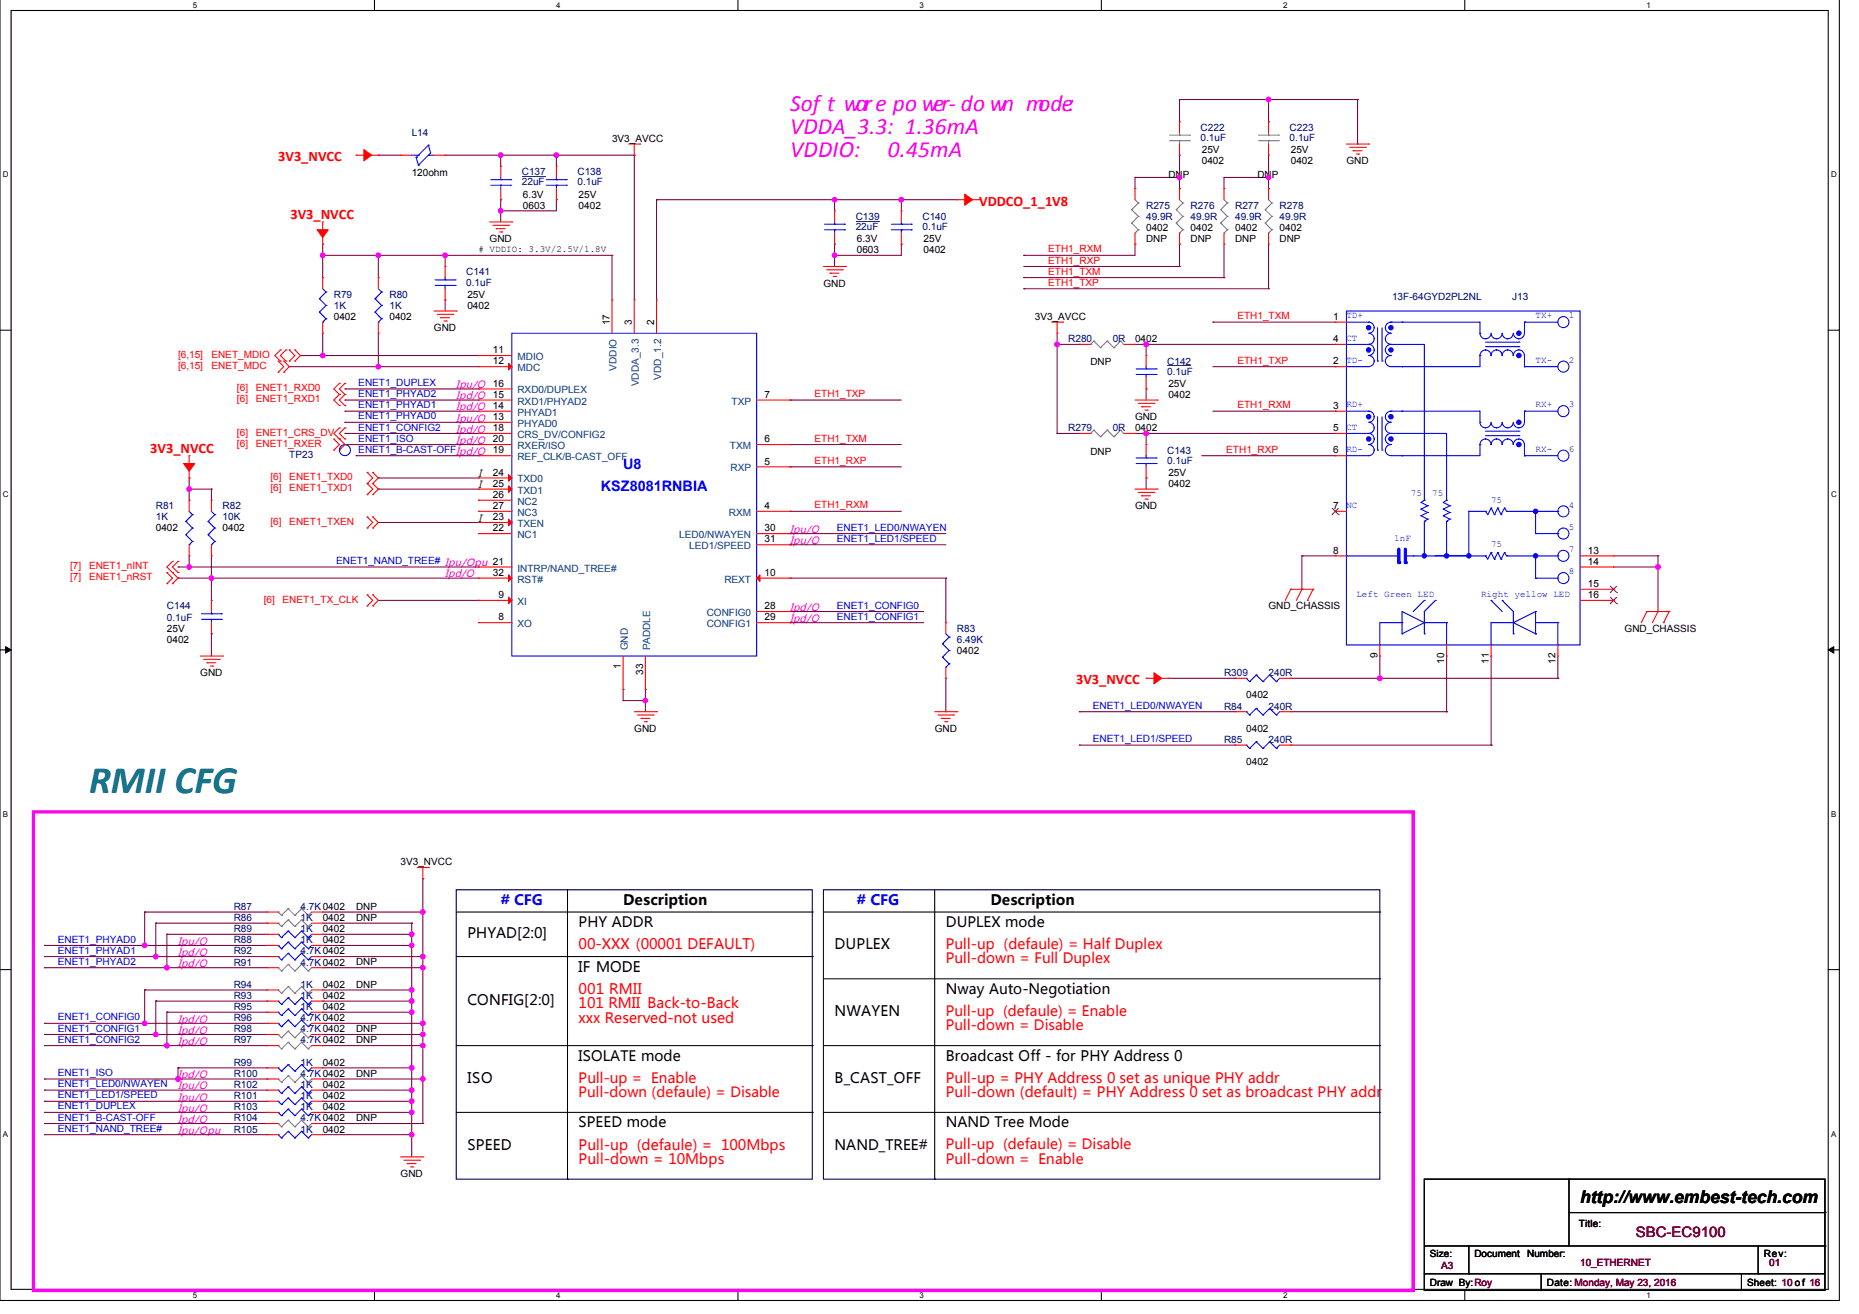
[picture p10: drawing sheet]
<svg xmlns="http://www.w3.org/2000/svg" width="297mm" height="210mm" viewBox="0 0 297 210" stroke-linecap="round" stroke-linejoin="round" font-family="sans-serif">
<defs><g id="words">
<text font-size="6.2" fill="#008080" x="14.2" y="126.7">RMII CFG</text>
<g font-size="3.7" fill="#f0f">
<text x="126.2" y="17.7">Soft ware po wer- do wn mode:</text>
<text x="126.2" y="21.4">VDDA_3.3: 1.36mA</text>
<text x="126.2" y="25.1">VDDIO:</text>
<text x="141.9" y="25.1">0.45mA</text>
</g>
<text font-size="2.8" x="252.5" y="192.1">http://www.embest-tech.com</text>
<g font-size="2.3" fill="#f00">
<text x="44.4" y="25.7">3V3_NVCC</text>
<text x="46.4" y="35">3V3_NVCC</text>
<text x="156.5" y="32.9">VDDCO_1_1V8</text>
<text x="24" y="72.3">3V3_NVCC</text>
<text x="171.9" y="109.3">3V3_NVCC</text>
<text x="92.5" y="151.6">00-XXX (00001 DEFAULT)</text>
<text x="151.1" y="151.6">Pull-up (defaule) = Half Duplex</text>
<text x="151.1" y="153.9">Pull-down = Full Duplex</text>
<text x="92.5" y="158.8">001 RMII</text>
<text x="92.5" y="161.1">101 RMII Back-to-Back</text>
<text x="92.5" y="163.4">xxx Reserved-not used</text>
<text x="151.1" y="162.3">Pull-up (defaule) = Enable</text>
<text x="151.1" y="164.5">Pull-down = Disable</text>
<text x="92.5" y="173">Pull-up = Enable</text>
<text x="151.1" y="173">Pull-up = PHY Address 0 set as unique PHY addr</text>
<text x="92.5" y="175.2">Pull-down (defaule) = Disable</text>
<text x="151.1" y="175.2">Pull-down (default) = PHY Address 0 set as broadcast PHY addr</text>
<text x="92.5" y="183.6">Pull-up (defaule) = 100Mbps</text>
<text x="92.5" y="185.9">Pull-down = 10Mbps</text>
<text x="151.1" y="183.6">Pull-up (defaule) = Disable</text>
<text x="151.1" y="185.9">Pull-down = Enable</text>
</g>
<g font-size="2.3" fill="#00f">
<text x="99.6" y="74.9">U8</text>
<text x="96" y="78.5">KSZ8081RNBIA</text>
<text x="80" y="144.6"># CFG</text>
<text x="136.9" y="144.6"># CFG</text>
</g>
<g font-size="2.3">
<text x="74.7" y="149.9">PHYAD[2:0]</text>
<text x="92.5" y="148.1">PHY ADDR</text>
<text x="99.6" y="144.6">Description</text>
<text x="151.1" y="148.1">DUPLEX mode</text>
<text x="158.2" y="144.6">Description</text>
<text x="92.5" y="155.2">IF MODE</text>
<text x="133.3" y="151.6">DUPLEX</text>
<text x="74.7" y="160.5">CONFIG[2:0]</text>
<text x="151.1" y="158.7">Nway Auto-Negotiation</text>
<text x="133.3" y="162.3">NWAYEN</text>
<text x="74.7" y="173">ISO</text>
<text x="92.5" y="169.4">ISOLATE mode</text>
<text x="133.3" y="173">B_CAST_OFF</text>
<text x="151.1" y="169.4">Broadcast Off - for PHY Address 0</text>
<text x="74.7" y="183.6">SPEED</text>
<text x="92.5" y="180.1">SPEED mode</text>
<text x="133.3" y="183.6">NAND_TREE#</text>
<text x="151.1" y="180.1">NAND Tree Mode</text>
</g>
<text font-size="2.3" fill="#800000" x="261.4" y="197.6">SBC-EC9100</text>
<g font-size="1.7" fill="#f0f">
<text x="72.9" y="62">Ipu/O</text>
<text x="72.9" y="63.8">Ipd/O</text>
<text x="72.9" y="65.6">Ipd/O</text>
<text x="72.9" y="67.3">Ipu/O</text>
<text x="72.9" y="69.1">Ipd/O</text>
<text x="72.9" y="70.9">Ipd/O</text>
<text x="126.2" y="85.1">Ipu/O</text>
<text x="126.2" y="86.9">Ipu/O</text>
<text x="71.1" y="92.2">Ipd/O</text>
<text x="126.2" y="97.6">Ipd/O</text>
<text x="126.2" y="99.3">Ipd/O</text>
<text x="28.4" y="154.5">Ipd/O</text>
<text x="28.4" y="150.9">Ipu/O</text>
<text x="28.4" y="152.7">Ipd/O</text>
<text x="28.4" y="163.4">Ipd/O</text>
<text x="28.4" y="165.1">Ipd/O</text>
<text x="28.4" y="166.9">Ipd/O</text>
<text x="28.4" y="172.2">Ipd/O</text>
<text x="28.4" y="177.6">Ipu/O</text>
<text x="28.4" y="175.8">Ipu/O</text>
<text x="28.4" y="174">Ipu/O</text>
<text x="28.4" y="179.4">Ipd/O</text>
<text x="28.4" y="181.1">Ipu/Opu</text>
</g>
<g font-size="1.7" fill="#008000">
<text x="76.5" y="76.2">I</text>
<text x="76.5" y="83.3">I</text>
<text x="76.5" y="78">I</text>
</g>
<g font-size="1.6" fill="#000080">
<text x="65.8" y="21.8">L14</text>
<text x="191.8" y="20.9">C222</text>
<text x="191.8" y="22.5">0.1uF</text>
<text x="206.1" y="20.9">C223</text>
<text x="206.1" y="22.5">0.1uF</text>
<text x="83.4" y="28">C137</text>
<text x="83.4" y="29.6">22uF</text>
<text x="92.3" y="28">C138</text>
<text x="92.3" y="29.6">0.1uF</text>
<text x="136.7" y="35.1">C139</text>
<text x="147.4" y="35.1">C140</text>
<text x="183.1" y="33.3">R275</text>
<text x="183.1" y="35.1">49.9R</text>
<text x="190.2" y="33.3">R276</text>
<text x="190.2" y="35.1">49.9R</text>
<text x="197.4" y="33.3">R277</text>
<text x="197.4" y="35.1">49.9R</text>
<text x="204.5" y="33.3">R278</text>
<text x="204.5" y="35.1">49.9R</text>
<text x="136.7" y="36.7">22uF</text>
<text x="147.4" y="36.7">0.1uF</text>
<text x="53.3" y="47.6">R79</text>
<text x="62.2" y="47.6">R80</text>
<text x="74.5" y="44">C141</text>
<text x="74.5" y="45.6">0.1uF</text>
<text x="222.4" y="47.9">13F-64GYD2PL2NL</text>
<text x="241.6" y="47.9">J13</text>
<text x="53.3" y="49.3">1K</text>
<text x="62.2" y="49.3">1K</text>
<text x="170.7" y="54.7">R280</text>
<text x="177.8" y="54.7">0R</text>
<text x="186.5" y="58.2">C142</text>
<text x="186.5" y="59.8">0.1uF</text>
<text x="170.7" y="68.9">R279</text>
<text x="177.8" y="68.9">0R</text>
<text x="46.2" y="73.2">TP23</text>
<text x="186.5" y="72.5">C143</text>
<text x="186.5" y="74.1">0.1uF</text>
<text x="24.9" y="81.3">R81</text>
<text x="24.9" y="83.1">1K</text>
<text x="35.6" y="81.3">R82</text>
<text x="35.6" y="83.1">10K</text>
<text x="26.7" y="97.3">C144</text>
<text x="26.7" y="99.1">0.1uF</text>
<text x="152.9" y="100.9">R83</text>
<text x="152.9" y="102.7">6.49K</text>
<text x="195.6" y="113.4">R84</text>
<text x="195.6" y="108">R309</text>
<text x="202.7" y="113.4">240R</text>
<text x="202.7" y="108">240R</text>
<text x="195.6" y="118.7">R85</text>
<text x="202.7" y="118.7">240R</text>
<text x="37.3" y="148.9">R89</text>
<text x="37.3" y="145.4">R87</text>
<text x="37.3" y="147.1">R86</text>
<text x="48" y="148.9">1K</text>
<text x="48" y="145.4">4.7K0402</text>
<text x="48" y="147.1">1K</text>
<text x="37.3" y="154.2">R91</text>
<text x="37.3" y="150.7">R88</text>
<text x="37.3" y="152.5">R92</text>
<text x="48" y="154.2">4.7K0402</text>
<text x="48" y="150.7">1K</text>
<text x="48" y="152.5">4.7K0402</text>
<text x="37.3" y="161.4">R95</text>
<text x="37.3" y="157.8">R94</text>
<text x="37.3" y="159.6">R93</text>
<text x="48" y="161.4">1K</text>
<text x="48" y="157.8">1K</text>
<text x="48" y="159.6">1K</text>
<text x="37.3" y="166.7">R97</text>
<text x="37.3" y="163.1">R96</text>
<text x="37.3" y="164.9">R98</text>
<text x="48" y="166.7">4.7K0402</text>
<text x="48" y="163.1">4.7K0402</text>
<text x="48" y="164.9">4.7K0402</text>
<text x="37.3" y="172">R100</text>
<text x="37.3" y="173.8">R102</text>
<text x="37.3" y="170.2">R99</text>
<text x="48" y="172">4.7K0402</text>
<text x="48" y="173.8">1K</text>
<text x="48" y="170.2">1K</text>
<text x="37.3" y="175.6">R101</text>
<text x="37.3" y="179.1">R104</text>
<text x="37.3" y="177.4">R103</text>
<text x="48" y="175.6">1K</text>
<text x="48" y="179.1">4.7K0402</text>
<text x="48" y="177.4">1K</text>
<text x="37.3" y="180.9">R105</text>
<text x="48" y="180.9">1K</text>
</g>
<g font-size="1.6">
<text x="97.8" y="22.7">3V3_AVCC</text>
<text x="65.8" y="28.2">120ohm</text>
<text x="186.7" y="28.5">DNP</text>
<text x="192" y="26.2">0402</text>
<text x="192" y="24.5">25V</text>
<text x="200.9" y="28.5">DNP</text>
<text x="206.2" y="26.2">0402</text>
<text x="206.2" y="24.5">25V</text>
<text x="215.1" y="26.2">GND</text>
<text x="83.6" y="33.3">0603</text>
<text x="83.6" y="31.6">6.3V</text>
<text x="92.5" y="33.3">0402</text>
<text x="92.5" y="31.6">25V</text>
<text x="78.2" y="38.7">GND</text>
<text x="136.9" y="40.5">0603</text>
<text x="136.9" y="38.7">6.3V</text>
<text x="147.6" y="40.5">0402</text>
<text x="147.6" y="38.7">25V</text>
<text x="183.1" y="36.9">0402</text>
<text x="183.1" y="38.6">DNP</text>
<text x="190.2" y="36.9">0402</text>
<text x="190.2" y="38.6">DNP</text>
<text x="197.4" y="36.9">0402</text>
<text x="197.4" y="38.6">DNP</text>
<text x="204.5" y="36.9">0402</text>
<text x="204.5" y="38.6">DNP</text>
<text x="74.7" y="47.6">25V</text>
<text x="131.6" y="45.8">GND</text>
<text x="53.3" y="51.1">0402</text>
<text x="62.2" y="51.1">0402</text>
<text x="69.3" y="52.9">GND</text>
<text x="74.7" y="49.3">0402</text>
<text x="97.4" y="52" transform="rotate(-90 97.4 52)">17</text>
<text x="101" y="52" transform="rotate(-90 101 52)">3</text>
<text x="104.5" y="52" transform="rotate(-90 104.5 52)">2</text>
<text x="165.4" y="51.1">3V3_AVCC</text>
<text x="213" y="51.1">1</text>
<text x="78.8" y="56.4">11</text>
<text x="78.8" y="58.2">12</text>
<text x="174.2" y="58.4">DNP</text>
<text x="181.4" y="54.7">0402</text>
<text x="213" y="58.2">2</text>
<text x="213" y="54.6">4</text>
<text x="78.8" y="65.3">14</text>
<text x="78.8" y="63.5">15</text>
<text x="78.8" y="61.8">16</text>
<text x="122.2" y="63.5">7</text>
<text x="186.7" y="63.6">0402</text>
<text x="186.7" y="61.8">25V</text>
<text x="213" y="65.3">3</text>
<text x="78.8" y="67.1">13</text>
<text x="78.8" y="68.9">18</text>
<text x="78.8" y="70.6">20</text>
<text x="122.2" y="70.6">6</text>
<text x="181.4" y="67.1">GND</text>
<text x="181.4" y="68.9">0402</text>
<text x="213" y="68.9">5</text>
<text x="78.8" y="72.4">19</text>
<text x="78.8" y="76">24</text>
<text x="78.8" y="77.8">25</text>
<text x="122.2" y="74.2">5</text>
<text x="174.2" y="72.6">DNP</text>
<text x="186.7" y="77.8">0402</text>
<text x="186.7" y="76">25V</text>
<text x="213" y="72.4">6</text>
<text x="78.8" y="83.1">23</text>
<text x="78.8" y="79.5">26</text>
<text x="78.8" y="81.3">27</text>
<text x="122.2" y="81.3">4</text>
<text x="181.4" y="81.3">GND</text>
<text x="213" y="81.3">7</text>
<text x="24.9" y="84.9">0402</text>
<text x="35.6" y="84.9">0402</text>
<text x="78.8" y="84.9">22</text>
<text x="122.2" y="84.9">30</text>
<text x="122.2" y="86.6">31</text>
<text x="213" y="88.4">8</text>
<text x="253.7" y="88.4">13</text>
<text x="78.8" y="92">32</text>
<text x="79.7" y="95.5">9</text>
<text x="122.2" y="92">10</text>
<text x="253.7" y="90.2">14</text>
<text x="253.7" y="93.8">15</text>
<text x="253.7" y="95.5">16</text>
<text x="26.7" y="100.9">25V</text>
<text x="79.7" y="99.1">8</text>
<text x="122.2" y="97.3">28</text>
<text x="122.2" y="99.1">29</text>
<text x="202.7" y="97.3">GND_CHASSIS</text>
<text x="259.6" y="100.9">GND_CHASSIS</text>
<text x="26.7" y="102.7">0402</text>
<text x="99.2" y="106.9" transform="rotate(-90 99.2 106.9)">1</text>
<text x="102.8" y="107.8" transform="rotate(-90 102.8 107.8)">33</text>
<text x="152.9" y="104.5">0402</text>
<text x="220.1" y="105.2" transform="rotate(-90 220.1 105.2)">9</text>
<text x="230.8" y="106" transform="rotate(-90 230.8 106)">10</text>
<text x="237.9" y="106" transform="rotate(-90 237.9 106)">11</text>
<text x="248.5" y="106" transform="rotate(-90 248.5 106)">12</text>
<text x="32" y="108">GND</text>
<text x="199.1" y="111.6">0402</text>
<text x="101.3" y="116.9">GND</text>
<text x="149.4" y="116.9">GND</text>
<text x="199.1" y="116.9">0402</text>
<text x="199.1" y="122.2">0402</text>
<text x="64" y="138.2">3V3_NVCC</text>
<text x="51.6" y="148.9">0402</text>
<text x="51.6" y="147.1">0402</text>
<text x="56.9" y="145.3">DNP</text>
<text x="56.9" y="147.1">DNP</text>
<text x="51.6" y="150.7">0402</text>
<text x="56.9" y="154.2">DNP</text>
<text x="51.6" y="161.4">0402</text>
<text x="51.6" y="157.8">0402</text>
<text x="51.6" y="159.6">0402</text>
<text x="56.9" y="157.8">DNP</text>
<text x="56.9" y="166.7">DNP</text>
<text x="56.9" y="164.9">DNP</text>
<text x="51.6" y="173.8">0402</text>
<text x="51.6" y="170.2">0402</text>
<text x="56.9" y="172">DNP</text>
<text x="51.6" y="175.6">0402</text>
<text x="51.6" y="177.4">0402</text>
<text x="56.9" y="179.1">DNP</text>
<text x="51.6" y="180.9">0402</text>
<text x="64" y="188">GND</text>
<text x="252.3" y="196">Title:</text>
<text x="228.5" y="200.8">Size:</text>
<text x="235.6" y="200.8">Document</text>
<text x="244" y="200.8">Number:</text>
<text x="281.8" y="200.8">Rev:</text>
<text x="228.5" y="205.4">Draw By:Roy</text>
<text x="247.1" y="205.4">Date: Monday, May 23, 2016</text>
<text x="279.1" y="205.4">Sheet: 10 of 16</text>
</g>
<g font-size="1.6" fill="#f00">
<text x="167.5" y="40.3">ETH1_RXM</text>
<text x="167.5" y="42.1">ETH1_RXP</text>
<text x="167.5" y="43.9">ETH1_TXM</text>
<text x="167.5" y="45.7">ETH1_TXP</text>
<text x="197.7" y="51">ETH1_TXM</text>
<text x="28.4" y="58.9">[6,15]</text>
<text x="28.4" y="57.2">[6,15]</text>
<text x="33.8" y="58.9">ENET_MDC</text>
<text x="33.8" y="57.2">ENET_MDIO</text>
<text x="197.7" y="58.1">ETH1_TXP</text>
<text x="37.9" y="62.5">[6]</text>
<text x="37.9" y="64.3">[6]</text>
<text x="40.9" y="62.5">ENET1_RXD0</text>
<text x="40.9" y="64.3">ENET1_RXD1</text>
<text x="130.2" y="63.4">ETH1_TXP</text>
<text x="197.7" y="65.2">ETH1_RXM</text>
<text x="37.9" y="71.4">[6]</text>
<text x="37.9" y="69.6">[6]</text>
<text x="40.9" y="71.4">ENET1_RXER</text>
<text x="40.9" y="69.6">ENET1_CRS_DV</text>
<text x="130.2" y="70.6">ETH1_TXM</text>
<text x="43.2" y="76.7">[6]</text>
<text x="46.2" y="76.7">ENET1_TXD0</text>
<text x="130.2" y="74.1">ETH1_RXP</text>
<text x="195.9" y="72.3">ETH1_RXP</text>
<text x="43.2" y="83.8">[6]</text>
<text x="43.2" y="78.5">[6]</text>
<text x="46.2" y="83.8">ENET1_TXEN</text>
<text x="46.2" y="78.5">ENET1_TXD1</text>
<text x="130.2" y="81.2">ETH1_RXM</text>
<text x="11.2" y="92.7">[7]</text>
<text x="11.2" y="90.9">[7]</text>
<text x="14.2" y="92.7">ENET1_nRST</text>
<text x="14.2" y="90.9">ENET1_nINT</text>
<text x="42.1" y="96.3">[6]</text>
<text x="45.2" y="96.3">ENET1_TX_CLK</text>
</g>
<g font-size="1.6" fill="#004080">
<text x="82.7" y="57.5">MDIO</text>
<text x="82.7" y="59.3">MDC</text>
<text x="98.5" y="59.2" transform="rotate(-90 98.5 59.2)">VDDIO</text>
<text x="82.7" y="64.6">RXD1/PHYAD2</text>
<text x="82.7" y="62.8">RXD0/DUPLEX</text>
<text x="102.1" y="61.7" transform="rotate(-90 102.1 61.7)">VDDA_3.3</text>
<text x="105.6" y="60.6" transform="rotate(-90 105.6 60.6)">VDD_1.2</text>
<text x="116.9" y="64.6">TXP</text>
<text x="82.7" y="68.2">PHYAD0</text>
<text x="82.7" y="66.4">PHYAD1</text>
<text x="82.7" y="70">CRS_DV/CONFIG2</text>
<text x="82.7" y="71.7">RXER/ISO</text>
<text x="116.6" y="71.7">TXM</text>
<text x="82.7" y="73.5">REF_CLK/B-CAST_OFF</text>
<text x="82.7" y="77.1">TXD0</text>
<text x="116.7" y="75.3">RXP</text>
<text x="82.7" y="78.8">TXD1</text>
<text x="82.7" y="80.6">NC2</text>
<text x="82.7" y="82.4">NC3</text>
<text x="116.5" y="82.4">RXM</text>
<text x="82.7" y="86">NC1</text>
<text x="82.7" y="84.2">TXEN</text>
<text x="108.5" y="86">LED0/NWAYEN</text>
<text x="110.1" y="87.7">LED1/SPEED</text>
<text x="82.7" y="91.3">INTRP/NAND_TREE#</text>
<text x="82.7" y="93.1">RST#</text>
<text x="115.7" y="93.1">REXT</text>
<text x="82.7" y="100.2">XO</text>
<text x="82.7" y="96.6">XI</text>
<text x="112.9" y="98.4">CONFIG0</text>
<text x="112.9" y="100.2">CONFIG1</text>
<text x="100.3" y="103.9" transform="rotate(-90 100.3 103.9)">GND</text>
<text x="103.9" y="103.9" transform="rotate(-90 103.9 103.9)">PADDLE</text>
</g>
<g font-size="1.6" fill="#00f">
<text x="57.3" y="65.2">ENET1_PHYAD1</text>
<text x="57.3" y="63.4">ENET1_PHYAD2</text>
<text x="57.3" y="61.7">ENET1_DUPLEX</text>
<text x="57.3" y="67">ENET1_PHYAD0</text>
<text x="57.3" y="68.8">ENET1_CONFIG2</text>
<text x="57.3" y="70.6">ENET1_ISO</text>
<text x="57.3" y="72.3">ENET1_B-CAST-OFFIpd/O</text>
<text x="133.7" y="84.8">ENET1_LED0/NWAYEN</text>
<text x="133.7" y="86.6">ENET1_LED1/SPEED</text>
<text x="53.7" y="90.1">ENET1_NAND_TREE# Ipu/Opu 21</text>
<text x="133.7" y="97.2">ENET1_CONFIG0</text>
<text x="133.7" y="99">ENET1_CONFIG1</text>
<text x="174.6" y="113.2">ENET1_LED0/NWAYEN</text>
<text x="174.6" y="118.6">ENET1_LED1/SPEED</text>
<text x="9.2" y="154.1">ENET1_PHYAD2</text>
<text x="9.2" y="152.3">ENET1_PHYAD1</text>
<text x="9.2" y="150.6">ENET1_PHYAD0</text>
<text x="9.2" y="163">ENET1_CONFIG0</text>
<text x="9.2" y="166.6">ENET1_CONFIG2</text>
<text x="9.2" y="164.8">ENET1_CONFIG1</text>
<text x="9.2" y="173.7">ENET1_LED0/NWAYEN</text>
<text x="9.2" y="171.9">ENET1_ISO</text>
<text x="9.2" y="175.5">ENET1_LED1/SPEED</text>
<text x="9.2" y="179">ENET1_B-CAST-OFF</text>
<text x="9.2" y="177.2">ENET1_DUPLEX</text>
<text x="9.2" y="180.8">ENET1_NAND_TREE#</text>
</g>
<g font-size="1.6" fill="#800000">
<text x="230.3" y="202.8">A3</text>
<text x="252.5" y="202.3">10_ETHERNET</text>
<text x="282.7" y="202.3">01</text>
</g>
<text font-size="1.5" x="76.5" y="40.2"># VDDIO: 3.3V/2.5V/1.8V</text>
<g font-size="1.5" fill="#00f">
<text x="215.1" y="50.9">TD+</text>
<text x="245.4" y="50.9">TX+</text>
<text x="250.7" y="50.9">1</text>
<text x="215.1" y="58">TD-</text>
<text x="215.1" y="54.4">CT</text>
<text x="245.4" y="58">TX-</text>
<text x="250.7" y="58">2</text>
<text x="215.1" y="65.1">RD+</text>
<text x="245.4" y="65.1">RX+</text>
<text x="250.7" y="65.1">3</text>
<text x="215.1" y="68.6">CT</text>
<text x="215.1" y="72.2">RD-</text>
<text x="245.4" y="72.2">RX-</text>
<text x="250.7" y="72.2">6</text>
<text x="215.1" y="81.1">NC</text>
<text x="225.4" y="79.3">75</text>
<text x="228.8" y="79.3">75</text>
<text x="238.3" y="80.4">75</text>
<text x="250.7" y="81.1">4</text>
<text x="222.8" y="86.4">1nF</text>
<text x="238.3" y="87.3">75</text>
<text x="250.7" y="84.6">5</text>
<text x="250.7" y="88.2">7</text>
<text x="216.7" y="95.3">Left Green LED</text>
<text x="236.7" y="95.3">Right yellow LED</text>
<text x="250.7" y="91.8">8</text>
</g>
<g font-size="1.3">
<text x="30.8" y="1.2">5</text>
<text x="88.9" y="1.2">4</text>
<text x="146.9" y="1.2">3</text>
<text x="205" y="1.2">2</text>
<text x="263.1" y="1.2">1</text>
<text x=".4" y="28.3">D</text>
<text x="292.6" y="28.3">D</text>
<text x=".4" y="79.4">C</text>
<text x="292.6" y="79.4">C</text>
<text x=".4" y="130.5">B</text>
<text x="292.6" y="130.5">B</text>
<text x=".4" y="181.6">A</text>
<text x="292.6" y="181.6">A</text>
<text x="30.8" y="207.3">5</text>
<text x="88.9" y="207.3">4</text>
<text x="146.9" y="207.3">3</text>
<text x="205" y="207.3">2</text>
<text x="263.1" y="207.3">1</text>
</g>
</g></defs>
<path d="M0 -.1v207.8h293.9v-207.8M1.8 1.7h290.3v204.3h-290.3z" fill="none" stroke="#000" stroke-width=".17"/>
<g fill="#fff">
<path d="M30.8 .1h.7v1.4h-.7z"/>
<path d="M30.8 206.1h.7v1.5h-.7z"/>
</g>
<path d="M59.8 -.1v1.8M59.8 206v1.7" fill="none" stroke="#000" stroke-width=".17"/>
<g fill="#fff">
<path d="M88.9 .1h.7v1.4h-.7z"/>
<path d="M88.9 206.1h.7v1.5h-.7z"/>
</g>
<path d="M117.9 -.1v1.8M117.9 206v1.7" fill="none" stroke="#000" stroke-width=".17"/>
<g fill="#fff">
<path d="M146.9 .1h.7v1.4h-.7z"/>
<path d="M146.9 206.1h.7v1.5h-.7z"/>
</g>
<path d="M176 -.1v1.8M176 206v1.7" fill="none" stroke="#000" stroke-width=".17"/>
<g fill="#fff">
<path d="M205 .1h.7v1.4h-.7z"/>
<path d="M205 206.1h.7v1.5h-.7z"/>
</g>
<path d="M234.1 -.1v1.8M234.1 206v1.7" fill="none" stroke="#000" stroke-width=".17"/>
<g fill="#fff">
<path d="M263.1 .1h.7v1.4h-.7z"/>
<path d="M263.1 206.1h.7v1.5h-.7z"/>
<path d="M.4 27.2h1v1.4h-1z"/>
<path d="M292.6 27.2h.9v1.4h-.9z"/>
<path d="M.4 78.3h1v1.4h-1z"/>
<path d="M292.6 78.3h.9v1.4h-.9z"/>
</g>
<path d="M0 52.7h1.8M292.1 52.7h1.8" fill="none" stroke="#000" stroke-width=".17"/>
<g fill="#fff">
<path d="M.4 129.3h.9v1.5h-.9z"/>
<path d="M292.6 129.3h.8v1.5h-.8z"/>
</g>
<path d="M0 103.8h1.8M292.1 103.8h1.8" fill="none" stroke="#000" stroke-width=".17"/>
<path d="M.9 103.3l.9 .5-.9 .5zM292.1 103.8l.9-.5v1z" fill="#000" stroke="#000" stroke-width=".16"/>
<g fill="#fff">
<path d="M.4 180.4h.9v1.4h-.9z"/>
<path d="M292.6 180.4h.8v1.4h-.8z"/>
</g>
<g fill="none" stroke="#000" stroke-width=".17">
<path d="M0 154.9h1.8M72.9 145.7h56.9M72.9 152.8h56.9M90.7 142.1v46.3M129.8 145.7h.1M129.8 152.8h.1M131.6 145.7h88.9M131.6 156.4h88.9M149.4 142.1v46.3M220.5 145.7h.1M220.5 156.4h.1M292.1 154.9h1.8"/>
<path d="M72.9 167h56.9M72.9 177.7h56.9M129.8 167h.1M129.8 177.7h.1M131.6 167h88.9M131.6 177.7h88.9M220.5 167h.1M220.5 177.7h.1M90.7 188.4h.1M149.4 188.4h.1M227.6 188.4h64v17.7h-64zM227.6 199h64"/>
<path d="M234.7 199v4.5M250.7 188.4h.1M250.7 188.4v10.6M250.7 193.7h40.9M280.9 199v4.5M291.6 199h.1M291.6 193.7h.1M227.6 203.5h.1M227.6 203.5h64M234.7 203.5h.1M246.3 206.1h.1M246.3 203.5v2.6"/>
<path d="M278.3 206.1h.1M278.3 203.5v2.6M280.9 203.5h.1"/>
</g>
<path d="M72.9 142.1h56.9v46.3h-56.9zM131.6 142.1h88.9v46.3h-88.9z" fill="none" stroke="#000040" stroke-width=".17"/>
<path d="M5.3 129.7h220.5v76.4h-220.5z" fill="none" stroke="#f0f" stroke-width=".53"/>
<g fill="none" stroke="#800040" stroke-width=".17">
<path d="M188.5 15.9h.1M188.5 15.9v3.6M188.5 15.9h28.4M202.7 15.9h.1M202.7 19.5h.1M202.7 15.9v3.6M216.9 15.9h.1M216.9 15.9v7.1M51.6 39h.1M51.6 39v5.3M60.5 24.8h.1M60.5 24.8h3.5"/>
<path d="M71.1 24.8h30.2M80 24.8h.1M80 33.7h.1M80 31.9h.1M80 24.8v1.8M80 31.9v3.6M88.9 24.8h.1M88.9 31.9h.1M88.9 31.9v1.8h-8.9M88.9 24.8v1.8M101.3 24.8h.1M101.3 24.8v23.1"/>
<path d="M104.9 31.9h.1M104.9 31.9v16M104.9 31.9h48M133.3 39h.1M133.3 31.9h.1M133.3 31.9v1.8M133.3 39v3.6M144 31.9h.1M144 39h.1M144 39v1.8h-10.7M144 31.9v1.8M181.4 28.3h.1"/>
<path d="M181.4 39h.1M181.4 39v1.8h-17.8M181.4 28.3v1.8M181.4 28.3h7.1M188.5 28.3h.1M188.5 30.1h.1M188.5 39h.1M188.5 24.8v5.3M188.5 39v3.6M195.6 28.3h.1M195.6 28.3h7.1M195.6 28.3v1.8"/>
<path d="M195.6 39v5.3M202.7 28.3h.1M202.7 30.1h.1M202.7 24.8v5.3M202.7 39v7.1M216.9 23h.1M46.2 58.6h.1M46.2 58.6h30.3M48 56.8h.1M48 56.8h28.5M51.6 40.8h.1M51.6 56.8h.1"/>
<path d="M51.6 40.8h46.2M51.6 53.2v3.6M60.5 40.8h.1M60.5 58.6h.1M60.5 40.8v3.5M60.5 53.2v5.4M71.1 40.8h.1M71.1 47.9h.1M71.1 40.8v1.8M71.1 47.9v1.8M97.8 40.8h.1M97.8 40.8v7.1"/>
<path d="M133.3 40.8h.1M163.6 40.8h.1M163.6 44.3h.1M163.6 46.1h.1M163.6 42.6h24.9M163.6 44.3h32M163.6 46.1h39.1M168.9 55h.1M168.9 53.2v16M168.9 55h3.6M172.5 55h.1M181.4 55h32"/>
<path d="M183.1 55h.1M183.1 55v1.8M188.5 42.6h.1M193.8 51.5h.1M193.8 58.6h19.6M193.8 51.5h19.6M195.6 44.3h.1M202.7 46.1h.1M213.4 58.6h.1M213.4 55h.1M30.2 76.4h.1M30.2 78.1h.1"/>
<path d="M30.2 76.4v3.5M30.2 78.1h3.6M33.8 78.1h.1M33.8 78.1v1.8M55.1 65.7h.1M55.1 67.5h.1M55.1 69.2h.1M55.1 71h.1M55.1 63.9h.1M55.1 62.1h.1M55.1 65.7h21.4M55.1 67.5h21.4"/>
<path d="M55.1 63.9h21.4M55.1 69.2h21.4M55.1 71h21.4M55.1 62.1h21.4M56.9 72.8h.1M56.9 72.8h19.6M60.5 76.4h.1M60.5 78.1h.1M60.5 76.4h16M60.5 78.1h16M126.2 63.9h.1M126.2 71h.1"/>
<path d="M126.2 74.6h.1M126.2 63.9h17.8M126.2 71h17.8M126.2 74.6h17.8M168.9 69.2h.1M168.9 69.2h3.6M181.4 69.2h32M183.1 69.2h.1M183.1 76.4h.1M183.1 62.1h.1M183.1 62.1v1.8M183.1 69.2v1.8"/>
<path d="M183.1 76.4v1.7M192 72.8h21.4M193.8 65.7h19.6M213.4 69.2h.1M213.4 72.8h.1M213.4 65.7h.1M28.4 92.4h.1M28.4 90.6h.1M28.4 92.4h48.1M28.4 90.6h48.1M30.2 90.6h.1M30.2 88.8v1.8"/>
<path d="M33.8 92.4h.1M33.8 88.8v7.1M60.5 83.5h.1M60.5 95.9h16M60.5 83.5h16M76.5 95.9h.1M126.2 97.7h.1M126.2 99.5h.1M126.2 92.4h.1M126.2 81.7h.1M126.2 85.2h.1M126.2 87h.1"/>
<path d="M126.2 97.7h21.4M126.2 92.4h24.9M126.2 99.5h21.4M126.2 81.7h17.8M126.2 85.2h24.9M126.2 87h24.9M151.1 92.4h.1M151.1 92.4v7.1M208 94.1h.1M208 88.8h.1M208 88.8h5.4M208 88.8v5.3"/>
<path d="M257.8 90.6h7.1M257.8 88.8h7.1M264.9 90.6h.1M264.9 97.7h.1M264.9 88.8h.1M264.9 88.8v8.9M33.8 101.2h.1M33.8 101.2v3.6M99.6 110.1h.1M99.6 111.9h.1M99.6 110.1v1.8M99.6 111.9h3.5"/>
<path d="M103.1 111.9h.1M103.1 110.1h.1M103.1 110.1v3.6M151.1 113.7h.1M151.1 108.4v5.3M172.5 119h.1M172.5 113.7h.1M172.5 119h24.9M172.5 113.7h24.9M186.7 108.4h10.7M197.4 108.4h.1M206.2 119h32.1"/>
<path d="M206.2 113.7h24.9M206.2 108.4h42.7M220.5 108.4h.1M220.5 104.8v3.6M231.1 113.7h.1M231.1 104.8v8.9M238.3 119h.1M238.3 104.8v14.2M248.9 108.4h.1M248.9 104.8v3.6M7.1 154.6h.1M7.1 152.8h.1"/>
<path d="M7.1 151h.1M7.1 154.6h35.6M7.1 152.8h35.6M7.1 151h35.6M23.1 151h.1M23.1 158.1h.1M23.1 145.7h.1M23.1 145.7v5.3M23.1 158.1v5.4M23.1 158.1h19.6M23.1 145.7h19.6M24.9 159.9h.1"/>
<path d="M24.9 152.8h.1M24.9 147.5h.1M24.9 147.5v5.3M24.9 159.9v5.4M24.9 159.9h17.8M24.9 147.5h17.8M26.7 149.2h.1M26.7 154.6h.1M26.7 149.2v5.4M26.7 149.2h16M51.6 149.2h14.2M51.6 159.9h14.2"/>
<path d="M51.6 154.6h16M51.6 152.8h16M51.6 151h14.2M51.6 147.5h14.2M51.6 158.1h14.2M51.6 145.7h16M65.8 149.2h.1M65.8 151h.1M65.8 147.5h.1M65.8 159.9h.1M65.8 158.1h.1M65.8 147.5v37.3"/>
<path d="M67.6 154.6h.1M67.6 145.7h.1M67.6 152.8h.1M67.6 140.4h.1M67.6 140.4v39.1M7.1 174.1h.1M7.1 175.9h.1M7.1 179.5h.1M7.1 177.7h.1M7.1 163.5h.1M7.1 167h.1M7.1 165.3h.1"/>
<path d="M7.1 172.4h.1M7.1 174.1h35.6M7.1 175.9h35.6M7.1 172.4h35.6M7.1 179.5h35.6M7.1 177.7h35.6M7.1 165.3h35.6M7.1 163.5h35.6M7.1 167h35.6M23.1 163.5h.1M24.9 165.3h.1M26.7 161.7h.1"/>
<path d="M26.7 167h.1M26.7 161.7v5.3M26.7 161.7h16M28.4 172.4h.1M28.4 170.6h.1M28.4 170.6v1.8M28.4 170.6h14.3M51.6 161.7h14.2M51.6 174.1h14.2M51.6 175.9h14.2M51.6 172.4h16M51.6 179.5h16"/>
<path d="M51.6 177.7h14.2M51.6 165.3h16M51.6 163.5h16M51.6 167h16M51.6 170.6h14.2M65.8 170.6h.1M65.8 174.1h.1M65.8 175.9h.1M65.8 161.7h.1M65.8 177.7h.1M67.6 165.3h.1M67.6 172.4h.1"/>
<path d="M67.6 163.5h.1M67.6 167h.1M67.6 179.5h.1M7.1 181.3h.1M7.1 181.3h35.6M51.6 181.3h14.2M65.8 181.3h.1"/>
</g>
<g fill="#f0f" stroke="#f0f" stroke-width=".17">
<circle cx="80" cy="24.8" r=".35"/>
<circle cx="80" cy="33.7" r=".35"/>
<circle cx="88.9" cy="24.8" r=".35"/>
<circle cx="71.1" cy="40.8" r=".35"/>
<circle cx="30.2" cy="90.6" r=".35"/>
<circle cx="103.1" cy="111.9" r=".35"/>
<circle cx="133.3" cy="31.9" r=".35"/>
<circle cx="30.2" cy="78.1" r=".35"/>
<circle cx="33.8" cy="92.3" r=".35"/>
<circle cx="133.3" cy="40.8" r=".35"/>
<circle cx="144" cy="31.9" r=".35"/>
<circle cx="51.6" cy="40.8" r=".35"/>
<circle cx="60.4" cy="40.8" r=".35"/>
<circle cx="28.4" cy="172.4" r=".35"/>
<circle cx="24.9" cy="152.8" r=".35"/>
<circle cx="67.6" cy="163.5" r=".35"/>
<circle cx="67.6" cy="154.6" r=".35"/>
<circle cx="23.1" cy="151" r=".35"/>
<circle cx="65.8" cy="181.2" r=".35"/>
<circle cx="26.7" cy="154.6" r=".35"/>
<circle cx="24.9" cy="165.2" r=".35"/>
<circle cx="23.1" cy="163.5" r=".35"/>
<circle cx="67.6" cy="172.4" r=".35"/>
<circle cx="26.7" cy="167" r=".35"/>
<circle cx="65.8" cy="158.1" r=".35"/>
<circle cx="65.8" cy="151" r=".35"/>
<circle cx="65.8" cy="170.6" r=".35"/>
<circle cx="65.8" cy="161.7" r=".35"/>
<circle cx="183.1" cy="69.2" r=".35"/>
<circle cx="168.9" cy="55" r=".35"/>
<circle cx="202.7" cy="28.3" r=".35"/>
<circle cx="188.5" cy="28.3" r=".35"/>
<circle cx="202.7" cy="15.9" r=".35"/>
<circle cx="183.1" cy="55" r=".35"/>
<circle cx="220.5" cy="108.4" r=".35"/>
<circle cx="264.9" cy="90.6" r=".35"/>
<circle cx="67.6" cy="152.8" r=".35"/>
<circle cx="67.6" cy="145.7" r=".35"/>
<circle cx="65.8" cy="177.7" r=".35"/>
<circle cx="65.8" cy="175.9" r=".35"/>
<circle cx="65.8" cy="174.1" r=".35"/>
<circle cx="65.8" cy="159.9" r=".35"/>
<circle cx="60.4" cy="58.6" r=".35"/>
<circle cx="65.8" cy="149.2" r=".35"/>
<circle cx="67.6" cy="167" r=".35"/>
<circle cx="67.6" cy="165.2" r=".35"/>
<circle cx="51.6" cy="56.8" r=".35"/>
</g>
<g fill="none" stroke="#f00" stroke-width=".17">
<path d="M51.6 39h.1M51.6 35.5h.1M51.6 35.5v1.9M51.6 37.8v1.2M56.9 24.8h.1M56.9 24.8h2M59.2 24.8h1.3M60.5 24.8h.1M78.2 35.5h3.6M78.8 36h2.5M79.3 36.5h.1M79.3 36.5h1.4"/>
<path d="M79.8 37.1h.4M80.2 37.1h.1M81.3 36h.1M81.8 35.5h.1M100.5 23h1.7M101.3 24.8h.1M101.3 23v1.8M102.2 23h.1M152.9 31.9h.1M152.9 31.9h1.3M154.5 31.9h2M156.5 31.9h.1"/>
<path d="M215.1 23h3.6M215.7 23.5h2.5M216.2 24.1h.1M216.2 24.1h1.4M216.7 24.6h.4M217.1 24.6h.1M218.2 23.5h.1M218.7 23h.1M44.4 59.5h.1M44.4 57.7h.1M44.4 57.7l.9 .9-.9 .9M44.8 55.9h.1"/>
<path d="M44.8 57.7h.1M44.8 55.9l-.9 .9 .9 .9M45.3 57.7h.1M45.3 59.5h.1M45.3 57.7l.9 .9-.9 .9M45.7 57.7h.1M45.7 55.9h.1M45.7 55.9l-.9 .9 .9 .9M46.2 57.7h.1M46.2 55.9h.1M46.2 55.9l.9 .9-.9 .9M47.1 55.9h.1"/>
<path d="M47.1 57.7h.1M47.1 55.9l.9 .9-.9 .9M69.3 49.7h3.6M69.9 50.2h2.5M70.4 50.8h.1M70.4 50.8h1.4M70.9 51.3h.4M71.1 42.6h.1M71.1 47.9h.1M71.1 42.6v1.7M71.1 46.1v1.8M71.3 51.3h.1"/>
<path d="M72.4 50.2h.1M72.9 49.7h.1M76.5 56.8h.1M76.5 58.6h.1M76.5 56.8h5.3M76.5 58.6h5.3M97.8 47.9h.1M97.8 47.9v5.3M101.3 47.9h.1M101.3 47.9v5.3M104.9 47.9h.1M104.9 47.9v5.3"/>
<path d="M131.6 42.6h3.5M132.1 43.1h2.5M132.6 43.6h.1M132.6 43.6h1.5M133.2 44.2h.3M133.5 44.2h.1M134.6 43.1h.1M135.1 42.6h.1M168 51.5h1.8M168.9 53.2h.1M168.9 51.5v1.7M169.8 51.5h.1"/>
<path d="M30.2 76.4h.1M30.2 72.8h.1M30.2 79.9h.1M30.2 72.8v2M30.2 75.1v1.3M30.2 79.9v1.8M33.8 79.9h.1M33.8 79.9v1.8M53.3 71.9h.1M53.3 70.1h.1M53.3 70.1l.9 .9-.9 .9M54.2 70.1h.1"/>
<path d="M54.2 71.9h.1M54.2 68.4h.1M54.2 61.2h.1M54.2 63h.1M54.2 64.8h.1M54.2 68.4l-.9 .8 1.8 1.8M54.2 61.2l-.9 .9 .9 .9M54.2 63l-.9 .9 .9 .9M55.1 68.4h.1M55.1 70.1h.1M55.1 61.2h.1M55.1 63h.1"/>
<path d="M55.1 64.8h.1M55.1 71h.1M55.1 71l-.9 .9M55.1 63l-.9 .9 .9 .9M55.1 68.4l-.9 .8 .9 .9M55.1 61.2l-.9 .9 .9 .9M58.7 79h.1M58.7 77.2h.1M58.7 75.5h.1M58.7 77.2l.9 .9-.9 .9M58.7 75.5l.9 .9-.9 .8M59.6 77.2h.1"/>
<path d="M59.6 79h.1M59.6 75.5h.1M59.6 77.2l.9 .9-.9 .9M59.6 75.5l.9 .9-.9 .8M76.5 67.5h.1M76.5 65.7h.1M76.5 63.9h.1M76.5 62.1h.1M76.5 69.2h.1M76.5 72.8h.1M76.5 71h.1M76.5 76.4h.1"/>
<path d="M76.5 78.1h.1M76.5 79.9h.1M76.5 78.1h5.3M76.5 63.9h5.3M76.5 71h5.3M76.5 67.5h5.3M76.5 65.7h5.3M76.5 62.1h5.3M76.5 69.2h5.3M76.5 72.8h5.3M76.5 76.4h5.3M76.5 79.9h5.3"/>
<path d="M120.9 63.9h5.3M120.9 74.6h5.3M120.9 71h5.3M126.2 74.6h.1M126.2 71h.1M126.2 63.9h.1M181.4 78.1h3.5M181.4 63.9h3.5M181.9 78.7h2.5M181.9 64.4h2.5M182.4 79.2h.1M182.4 65h.1"/>
<path d="M182.4 79.2h1.4M182.4 65h1.4M183 79.7h.3M183 65.5h.3M183.3 79.7h.1M183.3 65.5h.1M184.4 78.7h.1M184.4 64.4h.1M184.9 78.1h.1M184.9 63.9h.1M26.7 93.2h.1M26.7 91.5h.1"/>
<path d="M26.7 91.5l.9 .9-.9 .8M27.6 91.5h.1M27.6 93.2h.1M27.6 89.7h.1M27.6 89.7l-.9 .9 1.7 1.8-.8 .8M28.4 89.7h.1M28.4 91.5h.1M28.4 89.7l-.8 .9 .8 .9M30.2 88.8h.1M30.2 87v1.8M33.8 95.9h.1M33.8 88.8h.1"/>
<path d="M33.8 87v1.8M33.8 95.9v1.8M33.8 99.5v1.7M58.7 84.4h.1M58.7 82.6h.1M58.7 96.8h.1M58.7 95h.1M58.7 82.6l.9 .9-.9 .9M58.7 95l.9 .9-.9 .9M59.6 82.6h.1M59.6 84.4h.1M59.6 95h.1"/>
<path d="M59.6 96.8h.1M59.6 82.6l.9 .9-.9 .9M59.6 95l.9 .9-.9 .9M76.5 99.5h.1M76.5 95.9h.1M76.5 90.6h.1M76.5 85.2h.1M76.5 83.5h.1M76.5 81.7h.1M76.5 92.4h.1M76.5 81.7h5.3M76.5 99.5h5.3"/>
<path d="M76.5 95.9h5.3M76.5 92.4h5.3M76.5 90.6h5.3M76.5 85.2h5.3M76.5 83.5h5.3M120.9 97.7h5.3M120.9 81.7h5.3M120.9 99.5h5.3M120.9 92.4h5.3M120.9 85.2h5.3M120.9 87h5.3M126.2 81.7h.1"/>
<path d="M126.2 92.4h.1M126.2 97.7h.1M126.2 99.5h.1M126.2 85.2h.1M126.2 87h.1M151.1 99.5h.1M151.1 99.5v1.7M206.2 94.1h.1M206.2 94.1l-.8 1.8M206.2 94.1h3.6M208 94.1h.1M208 94.1l-.9 1.8"/>
<path d="M208.9 95.9h.1M209.8 94.1h.1M209.8 94.1l-.9 1.8M263.1 97.7h.1M263.1 97.7l-.8 1.8M263.1 97.7h3.6M264.9 97.7h.1M264.9 97.7l-.9 1.8M265.8 99.5h.1M266.7 97.7h.1M266.7 97.7l-.9 1.8M32 104.8h3.6"/>
<path d="M32.5 105.3h2.5M33.1 105.9h.1M33.1 105.9h1.4M33.6 106.4h.4M33.8 101.2h.1M34 106.4h.1M35 105.3h.1M35.6 104.8h.1M99.6 110.1h.1M99.6 104.8v5.3M101.3 113.7h3.6M101.9 114.2h2.5"/>
<path d="M102.4 114.8h.1M102.4 114.8h1.4M102.9 115.3h.4M103.1 110.1h.1M103.1 104.8v5.3M103.3 115.3h.1M104.4 114.2h.1M104.9 113.7h.1M149.4 113.7h3.5M149.9 114.2h2.5M150.4 114.8h.1M150.4 114.8h1.4"/>
<path d="M151 115.3h.3M151.1 108.4h.1M151.1 106.6v1.8M151.3 115.3h.1M152.4 114.2h.1M152.9 113.7h.1M183.1 108.4h.1M183.1 108.4h2M185.4 108.4h1.3M186.7 108.4h.1M197.4 119h.1M197.4 119h1.7"/>
<path d="M204.5 119h1.7M206.2 119h.1M66.7 138.6h1.8M67.6 138.6v1.8M68.5 138.6h.1M42.7 154.6h.1M42.7 151h.1M42.7 152.8h.1M42.7 149.2h.1M42.7 154.6h1.7M42.7 151h1.7M42.7 152.8h1.7"/>
<path d="M42.7 149.2h1.7M49.8 154.6h1.8M49.8 151h1.8M49.8 152.8h1.8M49.8 149.2h1.8M51.6 154.6h.1M51.6 151h.1M51.6 152.8h.1M51.6 149.2h.1M67.6 140.4h.1M42.7 161.7h.1M42.7 175.9h.1"/>
<path d="M42.7 167h.1M42.7 179.5h.1M42.7 172.4h.1M42.7 174.1h.1M42.7 163.5h.1M42.7 161.7h1.7M42.7 175.9h1.7M42.7 167h1.7M42.7 179.5h1.7M42.7 172.4h1.7M42.7 174.1h1.7M42.7 163.5h1.7"/>
<path d="M49.8 161.7h1.8M49.8 175.9h1.8M49.8 167h1.8M49.8 179.5h1.8M49.8 172.4h1.8M49.8 174.1h1.8M49.8 163.5h1.8M51.6 161.7h.1M51.6 175.9h.1M51.6 167h.1M51.6 179.5h.1M51.6 172.4h.1"/>
<path d="M51.6 174.1h.1M51.6 163.5h.1M64 184.8h3.6M64.5 185.3h2.5M65.1 185.9h.1M65.1 185.9h1.4M65.6 186.4h.4M66 186.4h.1M67 185.3h.1M67.6 184.8h.1"/>
</g>
<g fill="#f00" stroke="#f00" stroke-width=".17">
<path d="M81.3 95.4l.5 .5-.5 .5z"/>
<path d="M120.9 92.4l.5-.6v1.1z"/>
<path d="M81.3 58l.5 .6-.5 .5z"/>
<path d="M81.3 82.9l.5 .6-.5 .5z"/>
<path d="M81.3 75.8l.5 .6-.5 .5z"/>
<path d="M81.3 77.6l.5 .5-.5 .6z"/>
<path d="M81.3 91.8l.5 .6-.5 .5z"/>
<path d="M58.1 23.9l1.3 .9-1.3 .9z" fill-rule="evenodd"/>
<path d="M50.7 36.7h1.8l-.9 1.2z" fill-rule="evenodd"/>
<path d="M29.3 74h1.8l-.9 1.3z" fill-rule="evenodd"/>
<path d="M154.2 31l1.2 .9-1.2 .9z" fill-rule="evenodd"/>
<path d="M184.4 107.5l1.2 .9-1.2 .8z" fill-rule="evenodd"/>
</g>
<g fill="none" stroke="#00f" stroke-width=".17">
<path d="M69.5 44.7h3.2M69.5 45.6h3.2M71.1 45.6h.1M71.1 44.7h.1M71.1 44.3v.4M71.1 45.6v.5M72.7 44.7h.1M72.7 45.6h.1M81.8 53.2h39.1v51.6h-39.1zM215.1 51.5h3.6M215.1 55h3.6M215.1 58.6h3.6"/>
<path d="M218.7 51.5a.88 .88 0 0 1 .9 .9v-.1a.88 .88 0 0 1-.9 .9M218.7 53.2a.88 .88 0 0 1 .9 .9 .88 .88 0 0 1-.9 .9M218.7 55a.88 .88 0 0 1 .9 .9 .88 .88 0 0 1-.9 .9M218.7 56.8a.88 .88 0 0 1 .9 .9 .88 .88 0 0 1-.9 .9M218.7 51.5h.1M218.7 55h.1M218.7 58.6h.1M220.1 57.7h.1M220.1 52.3v5.4M220.8 57.7h.1M220.8 52.3v5.4M222.2 51.5h.1a.88 .88 0 0 0-.9 .9v-.1a.88 .88 0 0 0 .9 .9h-.1"/>
<path d="M222.2 53.2h.1a.88 .88 0 0 0-.9 .9 .88 .88 0 0 0 .9 .9 .88 .88 0 0 0-.9 .9 .88 .88 0 0 0 .9 .9h-.1M222.2 56.8h.1a.88 .88 0 0 0-.9 .9 .88 .88 0 0 0 .9 .9h14.2v-1.8M222.2 51.5h.1M222.2 51.5h14.3v1.7M224 58.6h.1M224 51.5h.1M236.5 56.8a.88 .88 0 0 1 .9-.9 .88 .88 0 0 1 .8 .9h.1a.88 .88 0 0 1 .8-.9 .88 .88 0 0 1 .9 .9 .88 .88 0 0 1 .9-.9 .88 .88 0 0 1 .9 .9 .88 .88 0 0 1 .9-.9 .88 .88 0 0 1 .9 .9v1.8M236.5 53.2h.1M236.5 56.8h.1M237.4 54.7h5.3M237.4 55.4h5.3M242.7 54.7h.1"/>
<path d="M242.7 55.4h.1M243.6 51.5v1.7a.88 .88 0 0 1-.9 .9 .9 .9 0 0 1-.9-.9 .88 .88 0 0 1-.9 .9 .88 .88 0 0 1-.9-.9 .9 .9 0 0 1-.9 .9 .88 .88 0 0 1-.8-.9 .9 .9 0 0 1-.9 .9 .88 .88 0 0 1-.9-.9M243.6 51.5h.1M243.6 58.6h.1M227.6 79.9h.1M227.6 79.9l-.5 .4 1 .5M231.1 79.9h.1M231.1 79.9l-.5 .4 1.1 .5M29.7 83.3h.1M29.7 85.4h.1M29.7 83.3l1.1 1.1M29.7 85.4l1.1 1.1"/>
<path d="M30.2 87h.1M30.2 81.7l.6 .5M30.8 82.2h.1M30.8 84.4h.1M30.8 86.5h.1M30.8 82.2l-1.1 1.1M30.8 84.4l-1.1 1M30.8 86.5l-.6 .5M32.2 98h3.2M32.2 98.9h3.2M33.3 83.3h.1M33.3 85.4h.1"/>
<path d="M33.3 83.3l1 1.1M33.3 85.4l1 1.1M33.8 98.9h.1M33.8 98h.1M33.8 87h.1M33.8 97.7v.3M33.8 98.9v.6M33.8 81.7l.5 .5M34.3 82.2h.1M34.3 84.4h.1M34.3 86.5h.1M34.3 82.2l-1 1.1"/>
<path d="M34.3 84.4l-1 1M34.3 86.5l-.5 .5M35.4 98h.1M35.4 98.9h.1M227.1 81.3h.1M227.1 82.4h.1M227.1 82.4l1 .5M227.1 81.3l1 .6M227.6 83.3h.1M227.6 88.8h.1M227.6 83.3v5.5M228.1 80.8h.1"/>
<path d="M228.1 82.9h.1M228.1 81.9h.1M228.1 80.8l-1 .5M228.1 81.9l-1 .5M228.1 82.9l-.5 .4M229.4 88.8h.1M229.4 88.8h8M230.6 81.3h.1M230.6 82.4h.1M230.6 82.4l1.1 .5M230.6 81.3l1.1 .6M231.1 83.3h.1"/>
<path d="M231.1 88.8h.1M231.1 83.3v5.5M231.7 80.8h.1M231.7 82.9h.1M231.7 81.9h.1M231.7 80.8l-1.1 .5M231.7 81.9l-1.1 .5M231.7 82.9l-.6 .4M234.7 81.7h.1M234.7 88.8h.1M234.7 81.7h2.7M234.7 81.7v7.1"/>
<path d="M237.4 81.7h.1M237.4 88.8h.1M238.3 81.2h.1M238.3 88.3h.1M238.3 81.2l-.6 1-.3-.5M238.3 81.2l.5 1M238.3 88.3l.5 1M238.3 88.3l-.6 1-.3-.5M238.8 82.2h.1M238.8 89.3h.1M239.3 81.2h.1M239.3 88.3h.1"/>
<path d="M239.3 81.2l-.5 1M239.3 81.2l.6 1M239.3 88.3l-.5 1M239.3 88.3l.6 1M239.9 82.2h.1M239.9 89.3h.1M240.4 81.2h.1M240.4 88.3h.1M240.4 81.2l-.5 1M240.4 81.2l.3 .5M240.4 88.3l.3 .5M240.4 88.3l-.5 1"/>
<path d="M240.7 81.7h.1M240.7 88.8h.1M240.7 81.7h8.2M240.7 88.8h8.2M245.4 85.2h.1M245.4 92.4h.1M245.4 85.2h3.5M245.4 92.4h3.5M245.4 81.7v3.5M245.4 88.8v3.6M248.9 85.2h.1M248.9 92.4h.1"/>
<path d="M248.9 81.7h.1M248.9 88.8h.1M150.6 102.8h.1M150.6 105h.1M150.6 102.8l1.1 1.1M150.6 105l1.1 1M151.1 106.6h.1M151.1 101.2l.6 .6M151.7 101.8h.1M151.7 103.9h.1M151.7 106h.1M151.7 101.8l-1.1 1"/>
<path d="M151.7 103.9l-1.1 1.1M151.7 106l-.6 .6M199.1 119h.1M199.1 119l.6 .6M199.7 119.6h.1M200.7 118.5h.1M200.7 118.5l1.1 1.1M200.7 118.5l-1 1.1M201.8 119.6h.1M202.9 118.5h.1M202.9 118.5l1 1.1M202.9 118.5l-1.1 1.1"/>
<path d="M203.9 119.6h.1M204.5 119l-.6 .6M44.4 151h.1M44.4 152.8h.1M44.4 149.2h.1M44.4 151l.6 .6M44.4 152.8l.6 .5M44.4 149.2l.6 .6M45 151.6h.1M45 153.3h.1M45 149.8h.1M46 150.5h.1"/>
<path d="M46 152.3h.1M46 148.7h.1M46 150.5l1.1 1.1M46 150.5l-1 1.1M46 152.3l1.1 1M46 152.3l-1 1M46 148.7l1.1 1.1M46 148.7l-1 1.1M47.1 151.6h.1M47.1 153.3h.1M47.1 149.8h.1M48.2 150.5h.1"/>
<path d="M48.2 152.3h.1M48.2 148.7h.1M48.2 150.5l1.1 1.1M48.2 150.5l-1.1 1.1M48.2 152.3l1.1 1M48.2 152.3l-1.1 1M48.2 148.7l1.1 1.1M48.2 148.7l-1.1 1.1M49.3 151.6h.1M49.3 153.3h.1M49.3 149.8h.1M49.8 151l-.5 .6"/>
<path d="M49.8 152.8l-.5 .5M49.8 149.2l-.5 .6M44.4 161.7h.1M44.4 175.9h.1M44.4 174.1h.1M44.4 163.5h.1M44.4 161.7l.6 .5M44.4 175.9l.6 .5M44.4 174.1l.6 .6M44.4 163.5l.6 .5M45 162.2h.1M45 176.4h.1"/>
<path d="M45 174.7h.1M45 164h.1M46 161.2h.1M46 175.4h.1M46 173.6h.1M46 162.9h.1M46 161.2l1.1 1M46 161.2l-1 1M46 175.4l1.1 1M46 175.4l-1 1M46 173.6l1.1 1.1M46 173.6l-1 1.1"/>
<path d="M46 162.9l1.1 1.1M46 162.9l-1 1.1M47.1 162.2h.1M47.1 176.4h.1M47.1 174.7h.1M47.1 164h.1M48.2 161.2h.1M48.2 175.4h.1M48.2 173.6h.1M48.2 162.9h.1M48.2 161.2l1.1 1M48.2 161.2l-1.1 1"/>
<path d="M48.2 175.4l1.1 1M48.2 175.4l-1.1 1M48.2 173.6l1.1 1.1M48.2 173.6l-1.1 1.1M48.2 162.9l1.1 1.1M48.2 162.9l-1.1 1.1M49.3 162.2h.1M49.3 176.4h.1M49.3 174.7h.1M49.3 164h.1M49.8 161.7l-.5 .5M49.8 175.9l-.5 .5"/>
<path d="M49.8 174.1l-.5 .6M49.8 163.5l-.5 .5"/>
<circle cx="249.8" cy="51.5" r=".88"/>
<circle cx="249.8" cy="58.6" r=".88"/>
<circle cx="55.1" cy="71.9" r=".88"/>
<circle cx="249.8" cy="72.8" r=".88"/>
<circle cx="249.8" cy="65.7" r=".88"/>
<circle cx="249.8" cy="85.2" r=".88"/>
<circle cx="249.8" cy="92.3" r=".88"/>
<circle cx="249.8" cy="88.8" r=".88"/>
<circle cx="249.8" cy="81.7" r=".88"/>
</g>
<g fill="none" stroke="#808080" stroke-width=".17">
<path d="M44.4 154.6h.1M44.4 154.6l.6 .5M45 155.1h.1M46 154.1h.1M46 154.1l1.1 1M46 154.1l-1 1M47.1 155.1h.1M48.2 154.1h.1M48.2 154.1l1.1 1M48.2 154.1l-1.1 1M49.3 155.1h.1M49.8 154.6l-.5 .5"/>
<path d="M44.4 167h.1M44.4 179.5h.1M44.4 172.4h.1M44.4 167l.6 .6M44.4 179.5l.6 .5M44.4 172.4l.6 .5M45 167.6h.1M45 172.9h.1M46 166.5h.1M46 178.9h.1M46 171.8h.1M46 166.5l1.1 1.1"/>
<path d="M46 166.5l-1 1.1M46 178.9l1.1 1.1M46 178.9l-1 1.1M46 171.8l1.1 1.1M46 171.8l-1 1.1M47.1 167.6h.1M47.1 172.9h.1M48.2 166.5h.1M48.2 178.9h.1M48.2 171.8h.1M48.2 166.5l1.1 1.1M48.2 166.5l-1.1 1.1"/>
<path d="M48.2 178.9l1.1 1.1M48.2 178.9l-1.1 1.1M48.2 171.8l1.1 1.1M48.2 171.8l-1.1 1.1M49.3 167.6h.1M49.3 172.9h.1M49.8 167l-.5 .6M49.8 179.5l-.5 .5M49.8 172.4l-.5 .5M45 180h.1M47.1 180h.1M49.3 180h.1"/>
</g>
<g fill="#00f" stroke="#00f" stroke-width=".17">
<circle cx="245.4" cy="81.7" r=".35"/>
<circle cx="245.4" cy="88.8" r=".35"/>
<circle cx="222.2" cy="52.3" r=".35"/>
<circle cx="222.2" cy="55.9" r=".35"/>
<circle cx="218.7" cy="52.3" r=".35"/>
<circle cx="218.7" cy="55.9" r=".35"/>
</g>
<path d="M224.6 87.7v2.2" fill="none" stroke="#00f" stroke-width=".53"/>
<circle cx="224.6" cy="89.9" r=".26" fill="#00f"/>
<path d="M223.5 87.7v2.2" fill="none" stroke="#00f" stroke-width=".53"/>
<circle cx="223.5" cy="89.9" r=".26" fill="#00f"/>
<g fill="none" stroke="#00f" stroke-width=".17">
<path d="M65.8 24.8h1.1M66.5 25.1h.1M66.5 25.1l.4 1.3M66.9 26.4h.1M66.9 24.8h.1M68.5 23.2h.1M68.5 24.8h.1M68.5 23.2l.3 1.2-1.9 2M68.5 23.2l-2 1.9M68.5 24.8h.8M78.4 28.7h3.2M78.4 29.6h3.2"/>
<path d="M80 29.6h.1M80 28.7h.1M80 28.3v.4M80 29.6v.5M81.6 28.7h.1M81.6 29.6h.1M87.3 28.7h3.2M87.3 29.6h3.2M88.9 29.6h.1M88.9 28.7h.1M88.9 28.3v.4M88.9 29.6v.5"/>
<path d="M90.5 28.7h.1M90.5 29.6h.1M131.8 35.8h3.1M131.8 36.7h3.1M133.3 36.7h.1M133.3 35.8h.1M133.3 35.5v.3M133.3 36.7v.5M134.9 35.8h.1M134.9 36.7h.1M142.4 35.8h3.2M142.4 36.7h3.2"/>
<path d="M144 36.7h.1M144 35.8h.1M144 35.5v.3M144 36.7v.5M145.6 35.8h.1M145.6 36.7h.1M51 47.7h.1M51 49.9h.1M51 47.7l1.1 1.1M51 49.9l1.1 1M51.6 51.5h.1M51.6 46.1l.5 .6"/>
<path d="M52.1 46.7h.1M52.1 48.8h.1M52.1 50.9h.1M52.1 46.7l-1.1 1M52.1 48.8l-1.1 1.1M52.1 50.9l-.5 .6M59.9 47.7h.1M59.9 49.9h.1M59.9 47.7l1.1 1.1M59.9 49.9l1.1 1M60.5 51.5h.1M60.5 46.1l.5 .6"/>
<path d="M61 46.7h.1M61 48.8h.1M61 50.9h.1M61 46.7l-1.1 1M61 48.8l-1.1 1.1M61 50.9l-.5 .6M181.5 58.9h3.2M181.5 59.8h3.2M183.1 59.8h.1M183.1 58.9h.1M183.1 58.6v.3M183.1 59.8v.5"/>
<path d="M184.7 58.9h.1M184.7 59.8h.1M215.1 49.7h37.4v53.3h-37.4zM222.2 55h5.4v24.9M243.6 51.5h.1M243.6 58.6h.1M243.6 51.5h5.3M243.6 58.6h5.3M181.5 73.2h3.2M181.5 74h3.2M183.1 74h.1M183.1 73.2h.1"/>
<path d="M183.1 72.8v.4M183.1 74v.6M184.7 73.2h.1M184.7 74h.1M215.1 65.7h3.6M215.1 72.8h3.6M215.1 69.2h3.6M218.7 65.7a.88 .88 0 0 1 .9 .9 .88 .88 0 0 1-.9 .9 .9 .9 0 0 1 .9 .9 .88 .88 0 0 1-.9 .8M218.7 69.2a.88 .88 0 0 1 .9 .9 .88 .88 0 0 1-.9 .9 .9 .9 0 0 1 .9 .9 .88 .88 0 0 1-.9 .9M218.7 65.7h.1M218.7 69.2h.1M218.7 72.8h.1"/>
<path d="M220.1 71.9h.1M220.1 66.6v5.3M220.8 71.9h.1M220.8 66.6v5.3M222.2 69.2h.1a.88 .88 0 0 0-.9 .9 .88 .88 0 0 0 .9 .9 .88 .88 0 0 0-.9 .9 .88 .88 0 0 0 .9 .9h14.2v-1.8M222.2 65.7h.1M222.2 65.7h.1a.88 .88 0 0 0-.9 .9 .88 .88 0 0 0 .9 .9 .88 .88 0 0 0-.9 .9 .88 .88 0 0 0 .9 .8h-.1M222.2 69.2h8.9v10.7M222.2 65.7h14.3v1.8M224 65.7h.1M224 72.8h.1M236.5 71h.1"/>
<path d="M236.5 71a.88 .88 0 0 1 .9-.9 .88 .88 0 0 1 .8 .9h.1a.88 .88 0 0 1 .8-.9 .88 .88 0 0 1 .9 .9 .88 .88 0 0 1 .9-.9 .88 .88 0 0 1 .9 .9 .88 .88 0 0 1 .9-.9 .88 .88 0 0 1 .9 .9v1.8M236.5 67.5h.1M237.4 68.9h5.3M237.4 69.6h5.3M242.7 68.9h.1M242.7 69.6h.1M243.6 65.7v1.8a.88 .88 0 0 1-.9 .8 .88 .88 0 0 1-.9-.8 .9 .9 0 0 1-.9 .8 .88 .88 0 0 1-.9-.8 .9 .9 0 0 1-.9 .8 .88 .88 0 0 1-.8-.8 .9 .9 0 0 1-.9 .8 .88 .88 0 0 1-.9-.8M243.6 72.8h.1M243.6 65.7h.1M243.6 65.7h5.3M243.6 72.8h5.3M215.1 88.8h.1"/>
<path d="M215.1 88.8h8.6M224 99.5h.1M224 99.5h-3.5v3.5M224.6 88.8h.1M224.6 88.8h10.1M225.8 88.8h.1M227.6 99.5h.1M227.6 95.9h.1M227.6 99.5l-3.6-1.8v3.5M227.6 99.5l-3.6 1.7M227.6 99.5h3.5M227.6 95.9l-1.8 1.8"/>
<path d="M229.4 95.9h.1M229.4 95.9l-1.8 1.8v3.5M231.1 99.5h.1M231.1 99.5v3.5M238.3 95.9h.1M238.3 95.9l1.7 1.8M240 95.9h.1M240 95.9l1.8 1.8v3.5M241.8 99.5h.1M241.8 99.5h-3.5v3.5M241.8 99.5l3.6 1.7M245.4 97.7h.1"/>
<path d="M245.4 99.5h3.5M245.4 97.7l-3.6 1.8M245.4 97.7v3.5M248.9 99.5h.1M248.9 99.5v3.5M199.1 113.7h.1M199.1 108.4h.1M199.1 113.7l.6 .5M199.1 108.4l.6 .5M199.7 114.2h.1M199.7 108.9h.1M200.7 113.2h.1"/>
<path d="M200.7 107.8h.1M200.7 113.2l1.1 1M200.7 113.2l-1 1M200.7 107.8l1.1 1.1M200.7 107.8l-1 1.1M201.8 114.2h.1M201.8 108.9h.1M202.9 113.2h.1M202.9 107.8h.1M202.9 113.2l1 1M202.9 113.2l-1.1 1M202.9 107.8l1 1.1"/>
<path d="M202.9 107.8l-1.1 1.1M203.9 114.2h.1M203.9 108.9h.1M204.5 113.7l-.6 .5M204.5 108.4l-.6 .5M220.5 103h.1M224 101.2h.1M227.6 101.2h.1M238.3 103h.1M241.8 101.2h.1M245.4 101.2h.1M248.9 103h.1"/>
<path d="M44.4 159.9h.1M44.4 159.9l.6 .5M46 159.4h.1M46 159.4l1.1 1M46 159.4l-1 1M48.2 159.4h.1M48.2 159.4l1.1 1M48.2 159.4l-1.1 1M49.8 159.9l-.5 .5M44.4 170.6h.1M44.4 177.7h.1M44.4 170.6l.6 .5"/>
<path d="M44.4 177.7l.6 .5M45 171.1h.1M45 178.2h.1M45 160.4h.1M46 170.1h.1M46 177.2h.1M46 170.1l1.1 1M46 170.1l-1 1M46 177.2l1.1 1M46 177.2l-1 1M47.1 171.1h.1M47.1 178.2h.1"/>
<path d="M47.1 160.4h.1M48.2 170.1h.1M48.2 177.2h.1M48.2 170.1l1.1 1M48.2 170.1l-1.1 1M48.2 177.2l1.1 1M48.2 177.2l-1.1 1M49.3 171.1h.1M49.3 178.2h.1M49.3 160.4h.1M49.8 170.6l-.5 .5M49.8 177.7l-.5 .5"/>
<path d="M44.4 181.3h.1M44.4 181.3l.6 .5M45 181.8h.1M46 180.7h.1M46 180.7l1.1 1.1M46 180.7l-1 1.1M47.1 181.8h.1M48.2 180.7h.1M48.2 180.7l1.1 1.1M48.2 180.7l-1.1 1.1M49.3 181.8h.1M49.8 181.3l-.5 .5"/>
</g>
<g fill="#00f" stroke="#00f" stroke-width=".17">
<circle cx="222.2" cy="66.6" r=".35"/>
<circle cx="222.2" cy="70.1" r=".35"/>
<circle cx="218.7" cy="66.6" r=".35"/>
<circle cx="218.7" cy="70.1" r=".35"/>
<circle cx="242.7" cy="53.2" r=".35"/>
<circle cx="242.7" cy="56.8" r=".35"/>
<circle cx="242.7" cy="67.5" r=".35"/>
<circle cx="242.7" cy="71" r=".35"/>
<circle cx="227.6" cy="88.8" r=".35"/>
<circle cx="234.7" cy="88.8" r=".35"/>
<circle cx="231.1" cy="88.8" r=".35"/>
</g>
<g fill="none" stroke="#f00" stroke-width=".17">
<path d="M188.5 19.5h.1M188.5 19.5v1.7M202.7 19.5h.1M202.7 19.5v1.7M64 24.8h.1M64 24.8h1.8M69.3 24.8h1.8M71.1 24.8h.1M80 26.6h.1M80 31.9h.1M80 26.6v1.7M80 30.1v1.8"/>
<path d="M88.9 26.6h.1M88.9 31.9h.1M88.9 26.6v1.7M88.9 30.1v1.8M133.3 33.7h.1M133.3 39h.1M133.3 33.7v1.8M133.3 37.2v1.8M144 33.7h.1M144 39h.1M144 33.7v1.8M144 37.2v1.8"/>
<path d="M181.4 30.1h.1M181.4 39h.1M181.4 30.1v1.8M181.4 37.2v1.8M188.5 24.8h.1M188.5 30.1h.1M188.5 39h.1M188.5 23v1.8M188.5 30.1v1.8M188.5 37.2v1.8M195.6 30.1h.1M195.6 39h.1"/>
<path d="M195.6 30.1v1.8M195.6 37.2v1.8M202.7 24.8h.1M202.7 30.1h.1M202.7 39h.1M202.7 23v1.8M202.7 30.1v1.8M202.7 37.2v1.8M51.6 44.3h.1M51.6 53.2h.1M51.6 44.3v1.8M51.6 51.5v1.7"/>
<path d="M60.5 44.3h.1M60.5 53.2h.1M60.5 44.3v1.8M60.5 51.5v1.7M172.5 55h.1M172.5 55h1.7M179.6 55h1.8M181.4 55h.1M183.1 56.8h.1M183.1 56.8v1.8M213.4 51.5h.1M213.4 58.6h.1"/>
<path d="M213.4 55h.1M213.4 51.5h1.7M213.4 58.6h1.7M213.4 55h1.7M172.5 69.2h.1M172.5 69.2h1.7M179.6 69.2h1.8M181.4 69.2h.1M183.1 71h.1M183.1 76.4h.1M183.1 62.1h.1M183.1 60.3v1.8"/>
<path d="M183.1 71v1.8M183.1 74.6v1.8M213.4 65.7h.1M213.4 72.8h.1M213.4 69.2h.1M213.4 65.7h1.7M213.4 72.8h1.7M213.4 69.2h1.7M213.4 81.7h.1M213.4 88.8h.1M213.4 81.7h1.7M213.4 88.8h1.7"/>
<path d="M252.5 88.8h5.3M252.5 90.6h5.3M252.5 94.1h5.3M252.5 95.9h5.3M257.8 88.8h.1M257.8 90.6h.1M257.8 94.1h.1M257.8 95.9h.1M197.4 113.7h.1M197.4 108.4h.1M197.4 113.7h1.7M197.4 108.4h1.7"/>
<path d="M204.5 113.7h1.7M204.5 108.4h1.7M206.2 113.7h.1M206.2 108.4h.1M220.5 104.8h.1M220.5 103v1.8M231.1 104.8h.1M231.1 103v1.8M238.3 104.8h.1M238.3 103v1.8M248.9 104.8h.1M248.9 103v1.8"/>
<path d="M42.7 145.7h.1M42.7 147.5h.1M42.7 158.1h.1M42.7 159.9h.1M42.7 145.7h1.7M42.7 147.5h1.7M42.7 158.1h1.7M42.7 159.9h1.7M49.8 145.7h1.8M49.8 147.5h1.8M49.8 158.1h1.8M49.8 159.9h1.8"/>
<path d="M51.6 145.7h.1M51.6 147.5h.1M51.6 158.1h.1M51.6 159.9h.1M42.7 170.6h.1M42.7 177.7h.1M42.7 165.3h.1M42.7 170.6h1.7M42.7 177.7h1.7M42.7 165.3h1.7M49.8 170.6h1.8M49.8 177.7h1.8"/>
<path d="M49.8 165.3h1.8M51.6 170.6h.1M51.6 177.7h.1M51.6 165.3h.1M42.7 181.3h.1M42.7 181.3h1.7M49.8 181.3h1.8M51.6 181.3h.1"/>
</g>
<path d="M212.8 82.2h.1M212.8 81.2l1.1 1M213.9 81.2l-1.1 1M213.9 82.2h.1M257.3 94.7h.1M257.3 96.4h.1M257.3 93.6l1 1.1M257.3 95.4l1 1M258.3 93.6l-1 1.1M258.3 95.4l-1 1M258.3 94.7h.1M258.3 96.4h.1" fill="none" stroke="#804000" stroke-width=".16"/>
<g fill="none" stroke="#808080" stroke-width=".17">
<path d="M180.8 33.5h.1M180.8 35.6h.1M180.8 33.5l1.1 1.1M180.8 35.6l1.1 1.1M181.4 37.2h.1M181.4 31.9l.5 .5M181.9 32.4h.1M181.9 34.6h.1M181.9 36.7h.1M181.9 32.4l-1.1 1.1M181.9 34.6l-1.1 1M181.9 36.7l-.5 .5"/>
<path d="M186.9 21.6h3.2M186.9 22.5h3.2M187.9 33.5h.1M187.9 35.6h.1M187.9 33.5l1.1 1.1M187.9 35.6l1.1 1.1M188.5 22.5h.1M188.5 21.6h.1M188.5 37.2h.1M188.5 21.2v.4M188.5 22.5v.5M188.5 31.9l.5 .5"/>
<path d="M189 32.4h.1M189 34.6h.1M189 36.7h.1M189 32.4l-1.1 1.1M189 34.6l-1.1 1M189 36.7l-.5 .5M190.1 21.6h.1M190.1 22.5h.1M195.1 33.5h.1M195.1 35.6h.1M195.1 33.5l1 1.1M195.1 35.6l1 1.1"/>
<path d="M195.6 37.2h.1M195.6 31.9l.5 .5M196.1 32.4h.1M196.1 34.6h.1M196.1 36.7h.1M196.1 32.4l-1 1.1M196.1 34.6l-1 1M196.1 36.7l-.5 .5M201.1 21.6h3.2M201.1 22.5h3.2M202.2 33.5h.1M202.2 35.6h.1"/>
<path d="M202.2 33.5l1 1.1M202.2 35.6l1 1.1M202.7 22.5h.1M202.7 21.6h.1M202.7 37.2h.1M202.7 21.2v.4M202.7 22.5v.5M202.7 31.9l.5 .5M203.2 32.4h.1M203.2 34.6h.1M203.2 36.7h.1M203.2 32.4l-1 1.1"/>
<path d="M203.2 34.6l-1 1M203.2 36.7l-.5 .5M204.3 21.6h.1M204.3 22.5h.1M174.2 55h.1M174.8 54.5h.1M174.8 54.5l1 1M174.8 54.5l-.6 .5M175.8 55.5h.1M176.9 54.5h.1M176.9 54.5l1.1 1M176.9 54.5l-1.1 1"/>
<path d="M178 55.5h.1M179 54.5h.1M179 54.5l.6 .5M179 54.5l-1 1M174.2 69.2h.1M174.8 68.7h.1M174.8 68.7l1 1.1M174.8 68.7l-.6 .5M175.8 69.8h.1M176.9 68.7h.1M176.9 68.7l1.1 1.1M176.9 68.7l-1.1 1.1"/>
<path d="M178 69.8h.1M179 68.7h.1M179 68.7l.6 .5M179 68.7l-1 1.1M44.4 145.7h.1M44.4 147.5h.1M44.4 158.1h.1M44.4 145.7l.6 .5M44.4 147.5l.6 .5M44.4 158.1l.6 .6M45 146.2h.1M45 148h.1"/>
<path d="M45 158.7h.1M46 145.2h.1M46 146.9h.1M46 157.6h.1M46 145.2l1.1 1M46 145.2l-1 1M46 146.9l1.1 1.1M46 146.9l-1 1.1M46 157.6l1.1 1.1M46 157.6l-1 1.1M47.1 146.2h.1M47.1 148h.1"/>
<path d="M47.1 158.7h.1M48.2 145.2h.1M48.2 146.9h.1M48.2 157.6h.1M48.2 145.2l1.1 1M48.2 145.2l-1.1 1M48.2 146.9l1.1 1.1M48.2 146.9l-1.1 1.1M48.2 157.6l1.1 1.1M48.2 157.6l-1.1 1.1M49.3 146.2h.1M49.3 148h.1"/>
<path d="M49.3 158.7h.1M49.8 145.7l-.5 .5M49.8 147.5l-.5 .5M49.8 158.1l-.5 .6M44.4 165.3h.1M44.4 165.3l.6 .5M45 165.8h.1M46 164.7h.1M46 164.7l1.1 1.1M46 164.7l-1 1.1M47.1 165.8h.1M48.2 164.7h.1"/>
<path d="M48.2 164.7l1.1 1.1M48.2 164.7l-1.1 1.1M49.3 165.8h.1M49.8 165.3l-.5 .5"/>
</g>
<path d="M83.4 28.2h3.8M136.7 35.3h3.8M186.5 58.5h3.8" fill="none" stroke="#000080" stroke-width=".16"/>
<g fill="#f0f" stroke="#f0f" stroke-width=".17">
<circle cx="80" cy="24.8" r=".35"/>
<circle cx="80" cy="33.7" r=".35"/>
<circle cx="88.9" cy="24.8" r=".35"/>
<circle cx="71.1" cy="40.8" r=".35"/>
<circle cx="30.2" cy="90.6" r=".35"/>
<circle cx="103.1" cy="111.9" r=".35"/>
<circle cx="133.3" cy="31.9" r=".35"/>
<circle cx="30.2" cy="78.1" r=".35"/>
<circle cx="33.8" cy="92.3" r=".35"/>
<circle cx="133.3" cy="40.8" r=".35"/>
<circle cx="144" cy="31.9" r=".35"/>
<circle cx="51.6" cy="40.8" r=".35"/>
<circle cx="60.4" cy="40.8" r=".35"/>
<circle cx="28.4" cy="172.4" r=".35"/>
<circle cx="24.9" cy="152.8" r=".35"/>
<circle cx="67.6" cy="163.5" r=".35"/>
<circle cx="67.6" cy="154.6" r=".35"/>
<circle cx="23.1" cy="151" r=".35"/>
<circle cx="65.8" cy="181.2" r=".35"/>
<circle cx="26.7" cy="154.6" r=".35"/>
<circle cx="24.9" cy="165.2" r=".35"/>
<circle cx="23.1" cy="163.5" r=".35"/>
<circle cx="67.6" cy="172.4" r=".35"/>
<circle cx="26.7" cy="167" r=".35"/>
<circle cx="65.8" cy="158.1" r=".35"/>
<circle cx="65.8" cy="151" r=".35"/>
<circle cx="65.8" cy="170.6" r=".35"/>
<circle cx="65.8" cy="161.7" r=".35"/>
<circle cx="183.1" cy="69.2" r=".35"/>
<circle cx="168.9" cy="55" r=".35"/>
<circle cx="202.7" cy="28.3" r=".35"/>
<circle cx="188.5" cy="28.3" r=".35"/>
<circle cx="202.7" cy="15.9" r=".35"/>
<circle cx="183.1" cy="55" r=".35"/>
<circle cx="220.5" cy="108.4" r=".35"/>
<circle cx="264.9" cy="90.6" r=".35"/>
<circle cx="67.6" cy="152.8" r=".35"/>
<circle cx="67.6" cy="145.7" r=".35"/>
<circle cx="65.8" cy="177.7" r=".35"/>
<circle cx="65.8" cy="175.9" r=".35"/>
<circle cx="65.8" cy="174.1" r=".35"/>
<circle cx="65.8" cy="159.9" r=".35"/>
<circle cx="60.4" cy="58.6" r=".35"/>
<circle cx="65.8" cy="149.2" r=".35"/>
<circle cx="67.6" cy="167" r=".35"/>
<circle cx="67.6" cy="165.2" r=".35"/>
<circle cx="51.6" cy="56.8" r=".35"/>
</g>
<use href="#words"/>
</svg>
